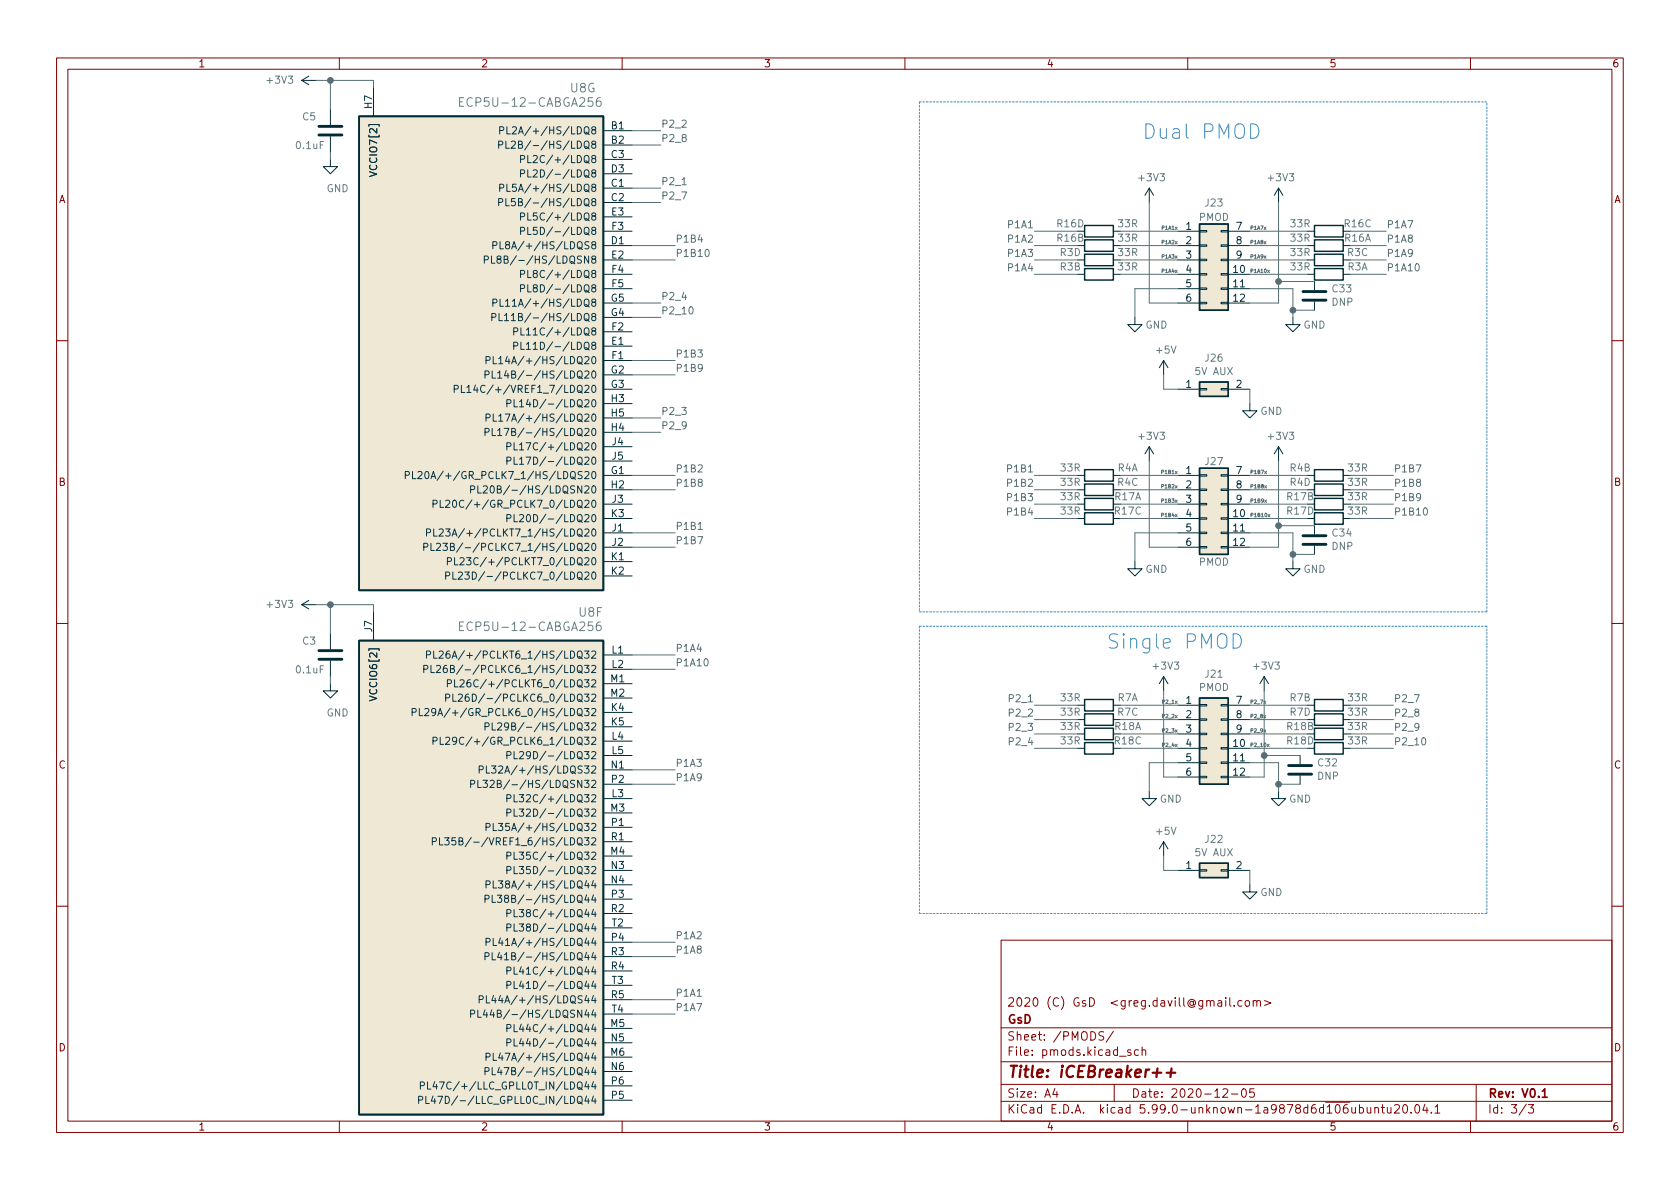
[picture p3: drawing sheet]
<svg xmlns="http://www.w3.org/2000/svg" width="297mm" height="210mm" viewBox="0 0 297 210" stroke-linecap="round" stroke-linejoin="round" font-family="sans-serif">
<defs><g id="words">
<g font-size="3.5" fill="#268bd2">
<text x="201.9" y="24.6">Dual PMOD</text>
<text x="195.6" y="114.7">Single PMOD</text>
</g>
<text font-size="2.8" fill="#840000" x="178" y="190.6">Title: iCEBreaker++</text>
<g font-size="2.1" fill="#657b83">
<text x="100.8" y="16.3">U8G</text>
<text x="82.7" y="18.9">ECP5U-12-CABGA256</text>
<text x="82.7" y="111.6">ECP5U-12-CABGA256</text>
<text x="102.4" y="109">U8F</text>
</g>
<g font-size="2.1" fill="#840000">
<text x="178" y="178">2020 (C) GsD &lt;greg.davill@gmail.com&gt;</text>
<text x="178" y="184">Sheet: /PMODS/</text>
<text x="178" y="181">GsD</text>
<text x="178" y="186.7">File: pmods.kicad_sch</text>
<text x="178" y="196.9">KiCad E.D.A. kicad 5.99.0-unknown-1a9878d6d~106~ubuntu20.04.1</text>
<text x="178" y="194.1">Size: A4</text>
<text x="200" y="194.1">Date: 2020-12-05</text>
<text x="263" y="194.1">Rev: V0.1</text>
<text x="263" y="196.9">Id: 3/3</text>
</g>
<g font-size="1.8" fill="#840000">
<text x="35" y="11.9">1</text>
<text x="85" y="11.9">2</text>
<text x="135" y="11.9">3</text>
<text x="185" y="11.9">4</text>
<text x="235" y="11.9">5</text>
<text x="285" y="11.9">6</text>
<text x="10.3" y="35.9">A</text>
<text x="285.3" y="35.9">A</text>
<text x="10.3" y="85.9">B</text>
<text x="285.3" y="85.9">B</text>
<text x="10.3" y="135.9">C</text>
<text x="285.3" y="135.9">C</text>
<text x="10.3" y="185.9">D</text>
<text x="285.3" y="185.9">D</text>
<text x="35" y="199.9">1</text>
<text x="85" y="199.9">2</text>
<text x="135" y="199.9">3</text>
<text x="185" y="199.9">4</text>
<text x="235" y="199.9">5</text>
<text x="285" y="199.9">6</text>
</g>
<g font-size="1.8" fill="#657b83">
<text x="47.4" y="14.8">+3V3</text>
<text x="53.5" y="21.3">C5</text>
<text x="52.5" y="26.4">0.1uF</text>
<text x="57.7" y="34">GND</text>
<text x="201.5" y="32">+3V3</text>
<text x="224.4" y="32">+3V3</text>
<text x="187" y="40.2">R16D</text>
<text x="197.8" y="40.2">33R</text>
<text x="212" y="39.1">PMOD</text>
<text x="213.2" y="36.5">J23</text>
<text x="228.2" y="40.2">33R</text>
<text x="237.8" y="40.2">R16C</text>
<text x="187" y="42.7">R16B</text>
<text x="187.5" y="47.8">R3B</text>
<text x="187.5" y="45.3">R3D</text>
<text x="197.8" y="47.8">33R</text>
<text x="197.8" y="42.7">33R</text>
<text x="197.8" y="45.3">33R</text>
<text x="228.2" y="47.8">33R</text>
<text x="228.2" y="45.3">33R</text>
<text x="228.2" y="42.7">33R</text>
<text x="237.8" y="42.7">R16A</text>
<text x="238.3" y="47.8">R3A</text>
<text x="238.3" y="45.3">R3C</text>
<text x="235.6" y="51.7">C33</text>
<text x="202.5" y="58.1">GND</text>
<text x="230.4" y="58.1">GND</text>
<text x="235.5" y="54.1">DNP</text>
<text x="204.5" y="62.5">+5V</text>
<text x="213.2" y="63.9">J26</text>
<text x="211.4" y="66.3">5V AUX</text>
<text x="201.5" y="77.8">+3V3</text>
<text x="222.8" y="73.3">GND</text>
<text x="224.4" y="77.8">+3V3</text>
<text x="187.6" y="83.4">33R</text>
<text x="197.6" y="83.4">R4A</text>
<text x="213.2" y="82.2">J27</text>
<text x="228.1" y="83.4">R4B</text>
<text x="238.4" y="83.4">33R</text>
<text x="187.6" y="85.9">33R</text>
<text x="187.6" y="88.4">33R</text>
<text x="197.1" y="88.4">R17A</text>
<text x="197.6" y="85.9">R4C</text>
<text x="228.1" y="85.9">R4D</text>
<text x="238.4" y="88.4">33R</text>
<text x="238.4" y="85.9">33R</text>
<text x="187.6" y="91">33R</text>
<text x="197.1" y="91">R17C</text>
<text x="235.6" y="94.9">C34</text>
<text x="238.4" y="91">33R</text>
<text x="202.5" y="101.3">GND</text>
<text x="212" y="100">PMOD</text>
<text x="230.4" y="101.3">GND</text>
<text x="235.5" y="97.2">DNP</text>
<text x="47.4" y="107.5">+3V3</text>
<text x="53.5" y="114">C3</text>
<text x="52.5" y="119.1">0.1uF</text>
<text x="204" y="118.4">+3V3</text>
<text x="213.2" y="119.8">J21</text>
<text x="221.8" y="118.4">+3V3</text>
<text x="187.6" y="124">33R</text>
<text x="197.6" y="124">R7A</text>
<text x="212" y="122.2">PMOD</text>
<text x="228.1" y="124">R7B</text>
<text x="238.4" y="124">33R</text>
<text x="57.7" y="126.7">GND</text>
<text x="187.6" y="126.5">33R</text>
<text x="187.6" y="129.1">33R</text>
<text x="187.6" y="131.6">33R</text>
<text x="197.1" y="129.1">R18A</text>
<text x="197.1" y="131.6">R18C</text>
<text x="197.6" y="126.5">R7C</text>
<text x="227.6" y="129.1">R18B</text>
<text x="227.6" y="131.6">R18D</text>
<text x="228.1" y="126.5">R7D</text>
<text x="238.4" y="126.5">33R</text>
<text x="238.4" y="129.1">33R</text>
<text x="238.4" y="131.6">33R</text>
<text x="232.9" y="137.9">DNP</text>
<text x="233.1" y="135.5">C32</text>
<text x="205" y="141.9">GND</text>
<text x="227.9" y="141.9">GND</text>
<text x="204.5" y="147.6">+5V</text>
<text x="213.2" y="149">J22</text>
<text x="211.4" y="151.4">5V AUX</text>
<text x="222.8" y="158.4">GND</text>
</g>
<g font-size="1.8" fill="#073642">
<text x="65.8" y="19.2" transform="rotate(-90 65.8 19.2)">H7</text>
<text x="91.5" y="23.7">PL2A/+/HS/LDQ8</text>
<text x="108.1" y="22.9">B1</text>
<text x="91.9" y="26.3">PL2B/-/HS/LDQ8</text>
<text x="94.4" y="28.8">PL2C/+/LDQ8</text>
<text x="108.1" y="25.4">B2</text>
<text x="108.1" y="27.9">C3</text>
<text x="66.7" y="30.3" transform="rotate(-90 66.7 30.3)">VCCIO7[2]</text>
<text x="91.5" y="33.9">PL5A/+/HS/LDQ8</text>
<text x="94.9" y="31.4">PL2D/-/LDQ8</text>
<text x="108.1" y="30.5">D3</text>
<text x="108.1" y="33">C1</text>
<text x="108.1" y="35.6">C2</text>
<text x="91.9" y="36.4">PL5B/-/HS/LDQ8</text>
<text x="94.4" y="39">PL5C/+/LDQ8</text>
<text x="94.9" y="41.5">PL5D/-/LDQ8</text>
<text x="108.1" y="38.1">E3</text>
<text x="108.2" y="40.6">F3</text>
<text x="209.7" y="40.6">1</text>
<text x="218.6" y="40.6">7</text>
<text x="89.4" y="46.6">PL8B/-/HS/LDQSN8</text>
<text x="90.3" y="44.1">PL8A/+/HS/LDQS8</text>
<text x="108.1" y="43.2">D1</text>
<text x="108.1" y="45.7">E2</text>
<text x="209.7" y="43.2">2</text>
<text x="209.7" y="45.7">3</text>
<text x="218.6" y="43.2">8</text>
<text x="218.6" y="45.7">9</text>
<text x="94.4" y="49.1">PL8C/+/LDQ8</text>
<text x="94.9" y="51.7">PL8D/-/LDQ8</text>
<text x="108" y="53.3">G5</text>
<text x="108.2" y="48.3">F4</text>
<text x="108.2" y="50.8">F5</text>
<text x="209.7" y="48.3">4</text>
<text x="209.7" y="50.8">5</text>
<text x="209.7" y="53.3">6</text>
<text x="218.1" y="48.3">10</text>
<text x="218.1" y="50.8">11</text>
<text x="218.1" y="53.3">12</text>
<text x="90.5" y="54.2">PL11A/+/HS/LDQ8</text>
<text x="90.9" y="56.8">PL11B/-/HS/LDQ8</text>
<text x="93.4" y="59.3">PL11C/+/LDQ8</text>
<text x="108" y="55.9">G4</text>
<text x="108.2" y="58.4">F2</text>
<text x="89.5" y="64.4">PL14A/+/HS/LDQ20</text>
<text x="93.9" y="61.8">PL11D/-/LDQ8</text>
<text x="108.1" y="61">E1</text>
<text x="108.2" y="63.5">F1</text>
<text x="84.3" y="69.5">PL14C/+/VREF1_7/LDQ20</text>
<text x="89.9" y="66.9">PL14B/-/HS/LDQ20</text>
<text x="108" y="66">G2</text>
<text x="108" y="68.6">G3</text>
<text x="108.1" y="71.1">H3</text>
<text x="209.7" y="68.6">1</text>
<text x="218.6" y="68.6">2</text>
<text x="89.5" y="74.5">PL17A/+/HS/LDQ20</text>
<text x="89.9" y="77.1">PL17B/-/HS/LDQ20</text>
<text x="92.9" y="72">PL14D/-/LDQ20</text>
<text x="108.1" y="73.7">H5</text>
<text x="108.1" y="76.2">H4</text>
<text x="92.4" y="79.6">PL17C/+/LDQ20</text>
<text x="92.9" y="82.2">PL17D/-/LDQ20</text>
<text x="108" y="83.8">G1</text>
<text x="108.2" y="78.7">J4</text>
<text x="108.2" y="81.3">J5</text>
<text x="209.7" y="83.8">1</text>
<text x="218.6" y="83.8">7</text>
<text x="76.4" y="84.7">PL20A/+/GR_PCLK7_1/HS/LDQS20</text>
<text x="80.5" y="89.8">PL20C/+/GR_PCLK7_0/LDQ20</text>
<text x="87.5" y="87.2">PL20B/-/HS/LDQSN20</text>
<text x="108.1" y="86.4">H2</text>
<text x="108.2" y="88.9">J3</text>
<text x="209.7" y="86.4">2</text>
<text x="209.7" y="88.9">3</text>
<text x="218.6" y="86.4">8</text>
<text x="218.6" y="88.9">9</text>
<text x="80.2" y="94.9">PL23A/+/PCLKT7_1/HS/LDQ20</text>
<text x="92.9" y="92.3">PL20D/-/LDQ20</text>
<text x="108.1" y="91.4">K3</text>
<text x="108.2" y="94">J1</text>
<text x="209.7" y="91.4">4</text>
<text x="209.7" y="94">5</text>
<text x="218.1" y="91.4">10</text>
<text x="218.1" y="94">11</text>
<text x="80.4" y="97.4">PL23B/-/PCLKC7_1/HS/LDQ20</text>
<text x="83.1" y="99.9">PL23C/+/PCLKT7_0/LDQ20</text>
<text x="108.1" y="99.1">K1</text>
<text x="108.1" y="101.6">K2</text>
<text x="108.2" y="96.5">J2</text>
<text x="209.7" y="96.5">6</text>
<text x="218.1" y="96.5">12</text>
<text x="83.4" y="102.5">PL23D/-/PCLKC7_0/LDQ20</text>
<text x="65.8" y="111.7" transform="rotate(-90 65.8 111.7)">J7</text>
<text x="80.2" y="116.5">PL26A/+/PCLKT6_1/HS/LDQ32</text>
<text x="80.4" y="119">PL26B/-/PCLKC6_1/HS/LDQ32</text>
<text x="108.2" y="115.6">L1</text>
<text x="108.2" y="118.1">L2</text>
<text x="66.7" y="123" transform="rotate(-90 66.7 123)">VCCIO6[2]</text>
<text x="83.1" y="121.5">PL26C/+/PCLKT6_0/LDQ32</text>
<text x="83.4" y="124.1">PL26D/-/PCLKC6_0/LDQ32</text>
<text x="108" y="120.6">M1</text>
<text x="108" y="123.2">M2</text>
<text x="108.1" y="125.7">K4</text>
<text x="209.7" y="124.5">1</text>
<text x="218.6" y="124.5">7</text>
<text x="77.6" y="126.6">PL29A/+/GR_PCLK6_0/HS/LDQ32</text>
<text x="80.5" y="131.7">PL29C/+/GR_PCLK6_1/LDQ32</text>
<text x="89.9" y="129.2">PL29B/-/HS/LDQ32</text>
<text x="108.1" y="128.3">K5</text>
<text x="108.2" y="130.8">L4</text>
<text x="209.7" y="127">2</text>
<text x="209.7" y="129.5">3</text>
<text x="218.6" y="127">8</text>
<text x="218.6" y="129.5">9</text>
<text x="88.3" y="136.8">PL32A/+/HS/LDQS32</text>
<text x="92.9" y="134.2">PL29D/-/LDQ32</text>
<text x="108.1" y="135.9">N1</text>
<text x="108.2" y="133.3">L5</text>
<text x="209.7" y="132.1">4</text>
<text x="209.7" y="134.6">5</text>
<text x="209.7" y="137.2">6</text>
<text x="218.1" y="132.1">10</text>
<text x="218.1" y="134.6">11</text>
<text x="218.1" y="137.2">12</text>
<text x="87.5" y="139.3">PL32B/-/HS/LDQSN32</text>
<text x="92.4" y="141.9">PL32C/+/LDQ32</text>
<text x="108" y="143.5">M3</text>
<text x="108.1" y="138.4">P2</text>
<text x="108.2" y="141">L3</text>
<text x="81.8" y="149.5">PL35B/-/VREF1_6/HS/LDQ32</text>
<text x="89.5" y="146.9">PL35A/+/HS/LDQ32</text>
<text x="92.9" y="144.4">PL32D/-/LDQ32</text>
<text x="108.1" y="148.6">R1</text>
<text x="108.1" y="146">P1</text>
<text x="92.4" y="152">PL35C/+/LDQ32</text>
<text x="92.9" y="154.6">PL35D/-/LDQ32</text>
<text x="108" y="151.1">M4</text>
<text x="108.1" y="153.7">N3</text>
<text x="209.7" y="153.7">1</text>
<text x="218.6" y="153.7">2</text>
<text x="89.5" y="157.1">PL38A/+/HS/LDQ44</text>
<text x="89.9" y="159.6">PL38B/-/HS/LDQ44</text>
<text x="108.1" y="156.2">N4</text>
<text x="108.1" y="161.3">R2</text>
<text x="108.1" y="158.7">P3</text>
<text x="89.5" y="167.3">PL41A/+/HS/LDQ44</text>
<text x="92.4" y="162.2">PL38C/+/LDQ44</text>
<text x="92.9" y="164.7">PL38D/-/LDQ44</text>
<text x="108.1" y="166.4">P4</text>
<text x="108.2" y="163.8">T2</text>
<text x="89.9" y="169.8">PL41B/-/HS/LDQ44</text>
<text x="92.4" y="172.3">PL41C/+/LDQ44</text>
<text x="108.1" y="168.9">R3</text>
<text x="108.1" y="171.4">R4</text>
<text x="108.2" y="174">T3</text>
<text x="87.5" y="180">PL44B/-/HS/LDQSN44</text>
<text x="88.3" y="177.4">PL44A/+/HS/LDQS44</text>
<text x="92.9" y="174.9">PL41D/-/LDQ44</text>
<text x="108.1" y="176.5">R5</text>
<text x="108.2" y="179.1">T4</text>
<text x="92.4" y="182.5">PL44C/+/LDQ44</text>
<text x="92.9" y="185">PL44D/-/LDQ44</text>
<text x="108" y="181.6">M5</text>
<text x="108.1" y="184.1">N5</text>
<text x="89.5" y="187.6">PL47A/+/HS/LDQ44</text>
<text x="89.9" y="190.1">PL47B/-/HS/LDQ44</text>
<text x="108" y="186.7">M6</text>
<text x="108.1" y="189.2">N6</text>
<text x="108.1" y="191.8">P6</text>
<text x="78" y="192.7">PL47C/+/LLC_GPLL0T_IN/LDQ44</text>
<text x="78.2" y="195.2">PL47D/-/LLC_GPLL0C_IN/LDQ44</text>
<text x="108.1" y="194.3">P5</text>
</g>
<g font-size="1.8" fill="#586e75">
<text x="116.8" y="22.6">P2_2</text>
<text x="116.8" y="25.1">P2_8</text>
<text x="116.8" y="35.3">P2_7</text>
<text x="116.8" y="32.7">P2_1</text>
<text x="178.5" y="40.3">P1A1</text>
<text x="245.1" y="40.3">P1A7</text>
<text x="119.4" y="42.9">P1B4</text>
<text x="119.4" y="45.4">P1B10</text>
<text x="178.5" y="48">P1A4</text>
<text x="178.5" y="45.4">P1A3</text>
<text x="178.5" y="42.9">P1A2</text>
<text x="245.1" y="48">P1A10</text>
<text x="245.1" y="45.4">P1A9</text>
<text x="245.1" y="42.9">P1A8</text>
<text x="116.8" y="53">P2_4</text>
<text x="116.8" y="55.6">P2_10</text>
<text x="119.4" y="63.2">P1B3</text>
<text x="119.4" y="65.7">P1B9</text>
<text x="116.8" y="73.4">P2_3</text>
<text x="116.8" y="75.9">P2_9</text>
<text x="119.4" y="83.5">P1B2</text>
<text x="178.5" y="83.5">P1B1</text>
<text x="246.4" y="83.5">P1B7</text>
<text x="119.4" y="86.1">P1B8</text>
<text x="178.5" y="86.1">P1B2</text>
<text x="178.5" y="88.6">P1B3</text>
<text x="246.4" y="86.1">P1B8</text>
<text x="246.4" y="88.6">P1B9</text>
<text x="119.4" y="93.7">P1B1</text>
<text x="178.5" y="91.1">P1B4</text>
<text x="246.4" y="91.1">P1B10</text>
<text x="119.4" y="96.2">P1B7</text>
<text x="119.4" y="115.3">P1A4</text>
<text x="119.4" y="117.8">P1A10</text>
<text x="178.7" y="124.2">P2_1</text>
<text x="246.4" y="124.2">P2_7</text>
<text x="178.7" y="129.2">P2_3</text>
<text x="178.7" y="131.8">P2_4</text>
<text x="178.7" y="126.7">P2_2</text>
<text x="246.4" y="131.8">P2_10</text>
<text x="246.4" y="129.2">P2_9</text>
<text x="246.4" y="126.7">P2_8</text>
<text x="119.4" y="135.6">P1A3</text>
<text x="119.4" y="138.1">P1A9</text>
<text x="119.4" y="166.1">P1A2</text>
<text x="119.4" y="168.6">P1A8</text>
<text x="119.4" y="176.2">P1A1</text>
<text x="119.4" y="178.8">P1A7</text>
</g>
<g font-size="1.8" fill="#002b36">
<text x="227.6" y="88.4">R17B</text>
<text x="227.6" y="91">R17D</text>
</g>
<g font-size=".9" fill="#586e75">
<text x="205.6" y="40.6">P1A1x</text>
<text x="221" y="40.6">P1A7x</text>
<text x="205.6" y="45.7">P1A3x</text>
<text x="205.6" y="43.2">P1A2x</text>
<text x="221" y="45.7">P1A9x</text>
<text x="221" y="43.2">P1A8x</text>
<text x="205.6" y="48.2">P1A4x</text>
<text x="221" y="48.2">P1A10x</text>
<text x="205.6" y="83.8">P1B1x</text>
<text x="221" y="83.8">P1B7x</text>
<text x="205.6" y="86.3">P1B2x</text>
<text x="205.6" y="88.9">P1B3x</text>
<text x="221" y="86.3">P1B8x</text>
<text x="221" y="88.9">P1B9x</text>
<text x="205.6" y="91.4">P1B4x</text>
<text x="221" y="91.4">P1B10x</text>
<text x="205.7" y="124.4">P2_1x</text>
<text x="221" y="124.4">P2_7x</text>
<text x="205.7" y="129.5">P2_3x</text>
<text x="205.7" y="127">P2_2x</text>
<text x="221" y="129.5">P2_9x</text>
<text x="221" y="127">P2_8x</text>
<text x="205.7" y="132.1">P2_4x</text>
<text x="221" y="132.1">P2_10x</text>
</g>
</g></defs>
<g fill="none" stroke="#840000" stroke-width=".18">
<path d="M10 10.2h277v190.1h-277zM12 12.2h273v186.1h-273zM60 10.2v2M110 10.2v2M160 10.2v2M210 10.2v2M260 10.2v2M10 60.2h2M285 60.2h2M10 110.2h2M285 110.2h2M10 160.2h2"/>
<path d="M177 166.3h108v32h-108zM216.7 176.4v.2M216.7 176.9v1M217.4 176.4v1.3l.2 .2M218.2 177.8v.1M219.6 177l-.5-.1-.2 .3v.4l.1 .3h.6M220.3 177l.3-.1 .3 .3v.4l-.3 .3h-.3l-.2-.3v-.4zM221.6 177.1l.2-.2 .3 .1 .1 .9M221.6 176.9v1M222.2 177.1l.2-.2 .4 .1 .1 .9M223.6 176.9l1.1 .5-1.1 .4M285 160.2h2"/>
<path d="M60 198.3v2M110 198.3v2M160 198.3v2M177 194.8h108M177 191.8h108M177 187.8h108M177 181.8h108M186.5 192.5l-.4 1h1M186.9 193v1M195.1 182.5l-.5-.1-.2 .2v.4l.6 .3 .1 .3-.2 .3h-.6M196.9 182.4l-1.3 1.9M197 191.8v3"/>
<path d="M199.9 185.7l-.3-.1-.2 .2v.3l.5 .1v.4h-.5M201.3 185.7l-.4-.1-.3 .3v.4l.1 .3h.6M201.9 185.8l.2-.2 .4 .1 .1 .9M201.9 185.1v1.5M210 198.3v2M216.2 192.7l.6-.2 .2 .2 .1 .3-1 1h1M217.7 193.5h1.2M219.7 192.6l.2-.1a.81 .81 0 0 1 .5 .7 .81 .81 0 0 1-.3 .8h-.1a.81 .81 0 0 1-.6-.6 .81 .81 0 0 1 .3-.8zM221.7 192.5h-.7l-.1 .7 .2-.1 .5 .1 .2 .2-.1 .5-.2 .1-.6-.1M243.1 196l.2-.2 .3 .1 .1 .9M243.1 195.8v1M244.2 195.8h.6"/>
<path d="M244.4 195.3v1.3l.4 .2M245.3 195.8l.1 1h.3l.2-.1M245.9 195.8v1M246.6 195.5l.5-.2 .3 .2v.3l-.9 1h.9M248.2 195.4l.2-.1a.81 .81 0 0 1 .5 .7 .81 .81 0 0 1-.3 .8h-.1a.81 .81 0 0 1-.6-.6 .81 .81 0 0 1 .3-.8zM249.5 196.7v.1M250.3 195.5l.2-.2a.81 .81 0 0 1 .6 .7 .81 .81 0 0 1-.3 .8h-.2a.81 .81 0 0 1-.3-1.3zM251.9 195.3l-.3 1h.9M252.3 195.8v1M253.1 196.7v.1M253.7 195.8l.4-.5v1.5M253.7 196.8h.9"/>
<path d="M260 198.3v2M261 191.8v6.5M269.9 195.3l-1.3 1.9M270.2 195.3h1l-.6 .6 .5 .1v.7l-.2 .1h-.5l-.2-.1"/>
</g>
<path d="M272.7 193l.4-.5v1.5M272.7 194h.9" fill="none" stroke="#840000" stroke-width=".3"/>
<path d="M203.8 189.7h1.5M206.3 189.7h1.5M207.1 188.9l-.2 1.6" fill="none" stroke="#840000" stroke-width=".4"/>
<g fill="none" stroke="#002b36" stroke-width=".25">
<path d="M191.8 39.9h5v2h-5zM212.1 39.6h5.1v15.3h-5.1zM232.4 39.9h5.1v2h-5.1zM191.8 47.5h5v2h-5zM191.8 42.4h5v2h-5zM191.8 45h5v2h-5zM232.4 47.5h5.1v2h-5.1zM232.4 45h5.1v2h-5.1zM232.4 42.4h5.1v2h-5.1zM212.1 67.6h5.1v2.5h-5.1zM191.8 85.6h5v2h-5zM191.8 83.1h5v2h-5z"/>
<path d="M191.8 88.1h5v2.1h-5zM191.8 90.7h5v2h-5zM212.1 82.8h5.1v15.2h-5.1zM232.4 90.7h5.1v2h-5.1zM232.4 83.1h5.1v2h-5.1zM232.4 88.1h5.1v2.1h-5.1zM232.4 85.6h5.1v2h-5.1zM191.8 126.2h5v2.1h-5zM191.8 128.8h5v2h-5zM191.8 123.7h5v2h-5zM191.8 131.3h5v2h-5zM212.1 123.4h5.1v15.3h-5.1z"/>
<path d="M232.4 123.7h5.1v2h-5.1zM232.4 126.2h5.1v2.1h-5.1zM232.4 128.8h5.1v2h-5.1zM232.4 131.3h5.1v2h-5.1zM212.1 152.6h5.1v2.6h-5.1z"/>
</g>
<g fill="none" stroke="#002b36" stroke-width=".18">
<path d="M53.3 14.2l1.3 .8M53.3 14.2h2.6M54.6 13.5l-1.3 .7M58.4 19.3v2.8M66 15.5v5.1M58.4 28.2v1.3h1.3l-1.3 1.2-1.3-1.2h1.3M58.4 24.1v2.8M106.7 23.1h5.1M106.7 25.6h5.1M106.7 28.2h5.1M106.7 30.7h5.1M106.7 33.3h5.1"/>
<path d="M106.7 35.8h5.1M106.7 38.3h5.1M203.2 33.3v2.5M203.2 33.3l-.8 1.2M203.2 33.3l.8 1.2M226.1 33.3l-.8 1.2M226.1 33.3v2.5M226.1 33.3l.7 1.2M106.7 48.5h5.1M106.7 40.9h5.1M106.7 46h5.1M106.7 43.4h5.1"/>
<path d="M106.7 51h5.1M106.7 53.6h5.1M106.7 56.1h5.1M106.7 58.7h5.1M190.5 48.5h1.3M190.5 46h1.3M190.5 43.4h1.3M196.8 48.5h1.3M196.8 40.9h1.3M196.8 46h1.3M196.8 43.4h1.3M200.7 56.1v1.3h1.2l-1.2 1.3-1.3-1.3h1.3"/>
<path d="M208.3 48.5h3.8M208.3 40.9h3.8M208.3 46h3.8M208.3 43.4h3.8M208.3 51h3.8M208.3 53.6h3.8M212.1 50.9h1.3v.3h-1.3zM212.1 53.5h1.3v.2h-1.3zM212.1 48.4h1.3v.2h-1.3zM212.1 43.3h1.3v.3h-1.3zM212.1 40.8h1.3v.2h-1.3zM212.1 45.8h1.3v.3h-1.3z"/>
<path d="M215.9 50.9h1.3v.3h-1.3zM215.9 53.5h1.3v.2h-1.3zM215.9 48.4h1.3v.2h-1.3zM215.9 43.3h1.3v.3h-1.3zM215.9 40.8h1.3v.2h-1.3zM215.9 45.8h1.3v.3h-1.3zM217.2 48.5h3.8M217.2 40.9h3.8M217.2 46h3.8M217.2 43.4h3.8M217.2 51h3.8M217.2 53.6h3.8"/>
<path d="M228.6 56.1v1.3h1.3l-1.3 1.3-1.3-1.3h1.3M231.1 48.5h1.3M231.1 40.9h1.3M231.1 46h1.3M231.1 43.4h1.3M232.4 49.8v1.5M232.4 53.3v1.6M237.5 48.5h1.3M237.5 46h1.3M237.5 43.4h1.3M106.7 68.8h5.1M106.7 61.2h5.1"/>
<path d="M106.7 63.7h5.1M106.7 66.3h5.1M106.7 71.4h5.1M106.7 73.9h5.1M106.7 76.4h5.1M106.7 79h5.1M203.2 79l-.8 1.3M203.2 79v2.5M203.2 79l.8 1.3M205.7 63.7l-.7 1.3M205.7 63.7v2.6M205.7 63.7l.8 1.3"/>
<path d="M208.3 68.8h3.8M212.1 68.7h1.3v.3h-1.3zM215.9 68.7h1.3v.3h-1.3zM217.2 68.8h3.8M221 71.4v1.2h1.2l-1.2 1.3-1.3-1.3h1.3M226.1 79v2.5M226.1 79l-.8 1.3M226.1 79l.7 1.3M106.7 86.6h5.1M106.7 84.1h5.1M106.7 89.1h5.1M106.7 91.7h5.1"/>
<path d="M106.7 81.5h5.1M106.7 94.2h5.1M106.7 96.8h5.1M106.7 99.3h5.1M190.5 86.6h1.3M190.5 84.1h1.3M190.5 89.1h1.3M190.5 91.7h1.3M196.8 84.1h1.3M196.8 91.7h1.3M200.7 99.3v1.3h1.2l-1.2 1.2-1.3-1.2h1.3M208.3 86.6h3.8"/>
<path d="M208.3 84.1h3.8M208.3 89.1h3.8M208.3 91.7h3.8M208.3 94.2h3.8M208.3 96.8h3.8M212.1 94.1h1.3v.3h-1.3zM212.1 96.6h1.3v.3h-1.3zM212.1 91.6h1.3v.2h-1.3zM212.1 86.5h1.3v.2h-1.3zM212.1 83.9h1.3v.3h-1.3zM212.1 89h1.3v.3h-1.3zM215.9 94.1h1.3v.3h-1.3z"/>
<path d="M215.9 96.6h1.3v.3h-1.3zM215.9 91.6h1.3v.2h-1.3zM215.9 86.5h1.3v.2h-1.3zM215.9 83.9h1.3v.3h-1.3zM215.9 89h1.3v.3h-1.3zM217.2 86.6h3.8M217.2 84.1h3.8M217.2 89.1h3.8M217.2 91.7h3.8M217.2 94.2h3.8M217.2 96.8h3.8M228.6 99.3v1.3h1.3l-1.3 1.2-1.3-1.2h1.3"/>
<path d="M231.1 84.1h1.3M231.1 91.7h1.3M232.4 93v1.5M232.4 96.5v1.5M237.5 86.6h1.3M237.5 84.1h1.3M237.5 89.1h1.3M237.5 91.7h1.3M53.3 106.9l1.3 .8M53.3 106.9h2.6M54.6 106.2l-1.3 .7M58.4 112v2.8"/>
<path d="M58.4 116.8v2.8M66 108.2v5.1M106.7 115.8h5.1M106.7 118.4h5.1M106.7 101.8h5.1M205.7 119.6v2.6M205.7 119.6l-.7 1.3M205.7 119.6l.8 1.3M223.5 119.6l-.7 1.3M223.5 119.6v2.6M223.5 119.6l.8 1.3M58.4 120.9v1.3h1.3l-1.3 1.2-1.3-1.2h1.3"/>
<path d="M106.7 120.9h5.1M106.7 123.4h5.1M106.7 126h5.1M106.7 128.5h5.1M106.7 131.1h5.1M106.7 133.6h5.1M106.7 136.1h5.1M106.7 138.7h5.1M190.5 127.2h1.3M190.5 129.8h1.3M190.5 124.7h1.3M190.5 132.3h1.3"/>
<path d="M196.8 124.7h1.3M196.8 132.3h1.3M203.2 139.9v1.3h1.3l-1.3 1.3-1.3-1.3h1.3M208.3 127.2h3.8M208.3 129.8h3.8M208.3 124.7h3.8M208.3 132.3h3.8M208.3 134.9h3.8M208.3 137.4h3.8M212.1 134.7h1.3v.3h-1.3zM212.1 137.3h1.3v.2h-1.3zM212.1 132.2h1.3v.3h-1.3z"/>
<path d="M212.1 127.1h1.3v.3h-1.3zM212.1 124.6h1.3v.2h-1.3zM212.1 129.7h1.3v.2h-1.3zM215.9 134.7h1.3v.3h-1.3zM215.9 137.3h1.3v.2h-1.3zM215.9 132.2h1.3v.3h-1.3zM215.9 127.1h1.3v.3h-1.3zM215.9 124.6h1.3v.2h-1.3zM215.9 129.7h1.3v.2h-1.3zM217.2 127.2h3.8M217.2 129.8h3.8M217.2 124.7h3.8"/>
<path d="M217.2 132.3h3.8M217.2 134.9h3.8M217.2 137.4h3.8M226.1 139.9v1.3h1.2l-1.2 1.3-1.3-1.3h1.3M229.9 133.6v1.5M229.9 137.2v1.5M231.1 124.7h1.3M231.1 132.3h1.3M237.5 127.2h1.3M237.5 129.8h1.3M237.5 124.7h1.3M237.5 132.3h1.3"/>
<path d="M106.7 141.2h5.1M106.7 143.8h5.1M106.7 146.3h5.1M106.7 148.8h5.1M106.7 151.4h5.1M106.7 153.9h5.1M106.7 156.5h5.1M106.7 159h5.1M205.7 148.8v2.6M205.7 148.8l-.7 1.3M205.7 148.8l.8 1.3M208.3 153.9h3.8"/>
<path d="M212.1 153.8h1.3v.2h-1.3zM215.9 153.8h1.3v.2h-1.3zM217.2 153.9h3.8M221 156.5v1.2h1.2l-1.2 1.3-1.3-1.3h1.3M106.7 161.5h5.1M106.7 164.1h5.1M106.7 166.6h5.1M106.7 169.2h5.1M106.7 171.7h5.1M106.7 174.2h5.1M106.7 176.8h5.1M106.7 179.3h5.1"/>
<path d="M106.7 181.9h5.1M106.7 184.4h5.1M106.7 186.9h5.1M106.7 189.5h5.1M106.7 192h5.1M106.7 194.6h5.1"/>
</g>
<path d="M56.4 23.9h4.1M56.4 22.3h4.1M230.4 51.6h4M230.4 53.1h4M230.4 94.7h4M230.4 96.3h4M56.4 116.6h4.1M56.4 115.1h4.1M227.8 135.4h4.1M227.8 136.9h4.1" fill="none" stroke="#002b36" stroke-width=".51"/>
<g fill="#eee8d5" stroke="#eee8d5" stroke-width=".18">
<path d="M63.5 113.3h43.2v83.8h-43.2z"/>
<path d="M212.1 67.6h5.1v2.5h-5.1z"/>
<path d="M212.1 39.6h5.1v15.3h-5.1z"/>
<path d="M63.5 20.6h43.2v83.8h-43.2z"/>
<path d="M212.1 123.4h5.1v15.3h-5.1z"/>
<path d="M212.1 152.6h5.1v2.6h-5.1z"/>
<path d="M212.1 82.8h5.1v15.2h-5.1z"/>
</g>
<path d="M63.5 20.6h43.2v83.8h-43.2zM63.5 113.3h43.2v83.8h-43.2z" fill="none" stroke="#002b36" stroke-width=".3"/>
<g fill="none" stroke="#073642" stroke-width=".18">
<path d="M65.3 30.4l1.3 .4-1.3 .4M88.2 25.6h.6l.1-.2-.1-.3-.6-.1v1.2M88.2 35.8l.6-.1 .1-.2-.1-.3-.6-.1v1.3M88.4 23.1l.6-.1 .1-.2-.1-.3-.6-.1v1.3M88.4 33.2h.6l.1-.2-.1-.3-.6-.1v1.2M89.4 25v1.2h.6M89.4 35.1v1.3h.6M89.6 22.4v1.3h.6M89.6 32.6v1.2h.6M90.4 25.1l.5-.1 .2 .3-.8 .9h.8M90.6 22.5l.5-.1 .2 .4-.8 .9h.8M91.1 35.1h-.6l-.1 .6 .2-.1 .4 .1 .1 .1v.5l-.2 .1-.5-.1"/>
<path d="M91.3 32.6h-.6l-.1 .6 .2-.1h.4l.1 .2v.4l-.2 .1-.5-.1M92 28.2l.6-.1 .2-.2-.1-.3-.7-.1v1.3M92 30.7l.6-.1 .2-.1-.1-.3-.7-.2v1.3M92 38.3h.6l.2-.2-.1-.3-.7-.1v1.2M93.3 27.5v1.3h.6M93.3 30v1.3h.6M93.3 37.7v1.2h.6M94.3 30.2l.5-.2 .2 .4-.8 .9h.8M85.6 45.9h.6l.2-.2-.1-.3-.7-.1v1.2M86.9 45.3v1.2h.6M87 56.1l.6-.1 .1-.1-.1-.3-.6-.2v1.3M87.1 43.4l.6-.1 .2-.1-.1-.3-.7-.2v1.3"/>
<path d="M87.1 53.6l.6-.1 .2-.2-.1-.3-.7-.1v1.3M88.1 45.8l-.2-.2v-.2l.2-.1h.4l.1 .2-.1 .2-.5 .2-.1 .2v.2l.2 .2h.4l.1-.2-.1-.4-.1-.1M88.2 55.4v1.3h.6M88.4 42.7v1.3h.6M88.4 52.9v1.3h.6M89.2 55.8l.4-.4v1.3M89.2 56.7h.7M89.4 53.3l.3-.4v1.3M89.4 54.2h.7M89.6 43.3l-.2-.3v-.1l.2-.2 .4 .1 .1 .2-.1 .2-.5 .1-.1 .2v.3l.2 .2 .4-.1 .1-.1-.1-.4-.1-.1M90.4 55.8l.4-.4v1.3M90.4 56.7h.7"/>
<path d="M90.8 58.6h.6l.2-.2-.1-.3-.7-.1v1.2M92 40.9l.6-.1 .2-.2-.1-.3-.7-.1v1.3M92 48.5l.6-.1 .2-.2-.1-.3-.7-.1v1.3M92 51h.6l.2-.2-.1-.3-.7-.1v1.2M92.1 58v1.2h.6M93.3 40.2v1.3h.6M93.3 47.8v1.3h.6M93.3 50.4v1.2h.6M94.5 50.9l-.2-.2v-.2l.2-.1h.4l.1 .2-.1 .2-.5 .2-.1 .1v.3l.2 .2h.4l.1-.2-.1-.4-.1-.1M94.9 40.2h-.6v.6l.2-.1h.4l.1 .2-.1 .4-.1 .2-.5-.2M80.3 68.8l.6-.1 .1-.1v-.3l-.7-.2v1.3M81.6 68.1v1.3h.6"/>
<path d="M82.5 68.5l.4-.4v1.3M82.5 69.4h.8M84.1 68.1l-.3 .9h.7M85.8 66.3l.6-.1 .1-.2-.1-.3-.6-.1v1.3M85.8 76.4h.6l.1-.2-.1-.3-.6-.1v1.2M85.9 63.7h.6l.2-.2-.1-.3-.7-.1v1.2M85.9 73.9l.6-.1 .2-.2-.1-.3-.7-.1v1.3M87 65.6v1.3h.6M87 75.8v1.2h.6M87.2 63.1v1.2h.6M87.2 73.2v1.3h.6M88 66l.4-.4v1.3"/>
<path d="M88 76.1l.4-.3v1.2M88 66.9h.7M88 77h.7M88.2 63.4l.3-.3v1.2M88.2 73.6l.3-.4v1.3M88.2 64.3h.7M88.2 74.5h.7M89.1 75.8h.9l-.6 1.2M89.5 65.5l-.3 .9h.8M89.6 71.3h.6l.1-.2v-.3l-.7-.1v1.2M89.6 79l.6-.1 .1-.2v-.3l-.7-.1v1.3M90.8 61.2l.6-.1 .2-.2-.1-.3-.7-.1v1.3"/>
<path d="M90.9 70.7v1.2h.6M90.9 78.3v1.3h.6M91.9 71l.3-.3v1.2M91.9 78.7l.3-.4v1.3M91.9 71.9h.7M91.9 79.6h.7M92.1 60.5v1.3h.6M93.1 60.9l.3-.4v1.3M93.1 61.8h.7M71.7 84h.6l.1-.2-.1-.3-.6-.1v1.2M72.9 83.4v1.2h.6M73.9 83.5l.5-.1 .2 .3-.8 .9h.8"/>
<path d="M74.9 96.7h.6l.2-.2-.1-.3-.7-.1v1.2M75.2 83.5l.2-.1a.68 .68 0 0 1 .5 .6 .68 .68 0 0 1-.5 .6l-.2-.1-.1-.3zM75.4 94.2l.6-.1 .1-.1v-.3l-.7-.2v1.3M76.2 96.1v1.2h.6M76.6 89.1h.6l.1-.2-.1-.3-.6-.1v1.2M76.7 93.5v1.3h.6M77.2 96.2l.4-.1 .3 .3-.8 .9h.8M77.6 93.7l.5-.2 .3 .4-.8 .9h.8M77.8 88.5v1.2h.6M78.3 96.1h.8l-.4 .5 .3 .1v.5l-.1 .1-.6-.1M78.8 88.6l.5-.1 .2 .3-.8 .9h.8M78.8 93.5h.8l-.4 .5 .3 .1v.6l-.2 .1-.5-.1"/>
<path d="M79.1 99.3l.6-.1 .1-.2v-.3l-.7-.1v1.3M79.6 96.7l.6-.1 .1-.2-.1-.2-.6-.1v1.2h.5l.2-.1 .1-.3-.3-.2M80.2 88.5h.1a.68 .68 0 0 1 .4 .6 .68 .68 0 0 1-.4 .6 .84 .84 0 0 1-.1-1.2zM80.4 98.6v1.3h.6M81.3 98.7l.5-.1 .3 .4-.8 .9h.8M82.5 98.6h.8l-.5 .5 .4 .1v.6l-.2 .1-.5-.1M83.2 86.6l.6-.1 .1-.2v-.3l-.7-.1v1.3M84.5 85.9v1.3h.6M85.4 86l.5-.1 .3 .4-.8 .9h.8M86.8 86l.2-.1a.68 .68 0 0 1 .4 .6 .68 .68 0 0 1-.4 .7l-.2-.1-.1-.4zM89.6 81.5l.6-.1 .1-.1v-.3l-.7-.2v1.3M89.6 91.7l.6-.1 .1-.2v-.3l-.7-.1v1.3"/>
<path d="M90.9 80.8v1.3h.6M90.9 91v1.3h.6M91.9 81.2l.3-.4v1.3M91.9 91.1l.4-.1 .3 .4-.8 .9h.8M91.9 82.1h.7M74.9 118.3h.6l.2-.2-.1-.3-.7-.1v1.2M75.4 115.8l.6-.1 .1-.2v-.3l-.7-.1v1.3M76.2 117.7v1.2h.6M76.7 115.1v1.3h.6M77.2 117.8l.4-.1 .3 .3-.8 .9h.8M77.6 115.2l.5-.1 .3 .4-.8 .9h.8M78.8 101.8h.6l.1-.2v-.3l-.7-.1v1.2"/>
<path d="M79 117.7h-.4a.86 .86 0 0 0 0 1.2l.4-.1 .1-.4-.2-.3h-.3l-.2 .3M79.5 115.1l-.4 .1a.86 .86 0 0 0 0 1.2l.4-.1 .1-.5-.3-.2h-.2l-.2 .2M79.6 118.3l.6-.1 .1-.2-.1-.2-.6-.1v1.2h.5l.2-.1 .1-.3-.3-.2M80.1 101.2v1.2h.6M81 101.3l.5-.1 .3 .3-.8 .9h.8M82.2 101.2h.8l-.5 .4 .4 .2v.5l-.2 .1-.5-.1M65.3 123.1l1.3 .4-1.3 .4M72.9 125.9h.6l.1-.2-.1-.3-.6-.1v1.3M74.1 125.3v1.3h.6M75.1 125.4l.5-.1 .2 .3-.8 1h.8M76.6 131h.6l.1-.2-.1-.3-.6-.1v1.2M77 125.8l-.2 .3h-.2l-.3-.3 .1-.5h.4l.2 .1a.84 .84 0 0 1-.3 1.2h-.3"/>
<path d="M77.8 130.4v1.2h.6M78.8 123.4l.6-.1 .1-.1v-.3l-.7-.2v1.3M78.8 130.5l.5-.1 .2 .3-.8 .9h.8M79.1 120.9l.6-.1 .1-.2v-.3l-.7-.1v1.3M80.1 122.7v1.3h.6M80.4 120.2v1.3h.6M80.7 130.9l-.2 .2h-.3l-.2-.2 .1-.5h.4l.2 .1a.84 .84 0 0 1-.3 1.1h-.3M81 122.9l.5-.2 .3 .4-.8 .9h.8M81.3 120.3l.5-.1 .3 .4-.8 .9h.8M82.8 122.7l-.3 .1a.86 .86 0 0 0 0 1.2l.4-.1 .1-.4-.3-.3h-.2l-.3 .3M83.2 120.2l-.4 .1a.85 .85 0 0 0 0 1.2l.4-.1 .1-.5-.3-.2h-.2l-.3 .2M83.2 138.6h.6l.1-.2v-.3l-.7-.1v1.3"/>
<path d="M84.5 138v1.3h.6M84.7 136.1l.6-.1 .1-.1v-.3l-.7-.2v1.3M85.4 138h.8l-.4 .5 .3 .1v.5l-.2 .2-.5-.2M85.8 128.5l.6-.1 .1-.2-.1-.3-.6-.1v1.3M86 135.4v1.3h.6M86.7 138.1l.4-.1 .3 .3-.8 1h.8M86.9 135.4h.8l-.4 .5 .3 .1v.6l-.2 .1-.5-.1M87 127.8v1.3h.6M88 127.9l.5-.1 .2 .4-.8 .9h.8M89.6 133.6l.6-.1 .1-.2v-.3l-.7-.1v1.3M89.9 128.4l-.2 .2h-.3l-.2-.2 .1-.5 .4-.1 .2 .1a.84 .84 0 0 1-.3 1.2h-.3M90.9 132.9v1.3h.6"/>
<path d="M91.9 133l.4-.1 .3 .4-.8 .9h.8M76.4 148.8l.6-.1 .2-.1-.1-.3-.7-.2v1.3M77.7 148.1v1.3h.6M78.6 148.1h.8l-.4 .5 .3 .1v.6l-.1 .1-.6-.1M80.6 148.1h-.7v.6l.2-.1 .4 .1 .1 .2v.4l-.2 .1-.5-.1M81.2 148.7h.5l.1-.2v-.2l-.6-.2v1.3h.4l.2-.1 .1-.3-.3-.3M85.8 159l.6-.1 .1-.2-.1-.3-.6-.1v1.3M85.9 146.3l.6-.1 .2-.2-.1-.3-.7-.1v1.3M85.9 156.4h.6l.2-.2-.1-.3-.7-.1v1.2M87 158.3v1.3h.6M87.2 145.6v1.3h.6M87.2 155.8v1.2h.6"/>
<path d="M87.9 158.3h.8l-.4 .5 .4 .1v.6l-.2 .1-.6-.1M88.1 145.6h.8l-.4 .5 .3 .1v.6l-.1 .1-.6-.1M88.1 155.8h.8l-.4 .4 .3 .2v.5l-.1 .1-.6-.1M89.4 158.8l-.2-.2 .1-.2 .1-.1 .4 .1 .1 .1v.2l-.6 .2-.1 .2v.2l.2 .3 .4-.1 .1-.2v-.3l-.2-.2M89.6 141.2l.6-.1 .1-.2v-.3l-.7-.1v1.3M89.6 143.7h.6l.1-.2v-.3l-.7-.1v1.2M89.6 151.3h.6l.1-.2v-.3l-.7-.1v1.3M89.6 153.9l.6-.1 .1-.2v-.3l-.7-.1v1.3M90.9 140.5v1.3h.6M90.9 143.1v1.2h.6M90.9 150.7v1.3h.6M90.9 153.2v1.3h.6"/>
<path d="M91.8 140.5h.8l-.4 .5 .3 .1v.6l-.2 .1-.5-.1M91.8 143.1h.8l-.4 .4 .3 .2v.5l-.2 .1-.5-.1M91.8 150.7h.8l-.4 .5 .3 .1v.5l-.2 .2-.5-.2M91.8 153.2h.8l-.4 .5 .3 .1v.6l-.2 .1-.5-.1M83.2 179.3l.6-.1 .1-.2v-.3l-.7-.1v1.3M84.5 178.6v1.3h.6M84.7 176.7h.6l.1-.2v-.3l-.7-.1v1.3M85.8 169.1h.6l.1-.2-.1-.3-.6-.1v1.2M85.8 178.6l-.4 .9h.8M85.9 166.6l.6-.1 .2-.2-.1-.3-.7-.1v1.3M86 176.1v1.3h.6M86.1 179v.9"/>
<path d="M87 178.6l-.3 .9h.7M87 168.5v1.2h.6M87.2 165.9v1.3h.6M87.3 176l-.3 .9h.7M87.6 176.5v.9M88.3 168.4l-.3 .9h.8M88.5 165.9l-.3 .9h.8M88.6 168.9v.8M88.8 166.3v.9M89.2 168.8l.4-.3v1.2M89.2 169.7h.7M89.6 161.5l.6-.1 .1-.1v-.3l-.7-.2v1.3"/>
<path d="M89.6 164h.6l.1-.2v-.3l-.7-.1v1.3M89.6 171.7l.6-.1 .1-.2v-.3l-.7-.1v1.3M89.6 174.2l.6-.1 .1-.1v-.3l-.7-.2v1.3M90.9 160.8v1.3h.6M90.9 163.4v1.3h.6M90.9 171v1.3h.6M90.9 173.5v1.3h.6M91.8 160.8h.8l-.4 .5 .3 .1v.6l-.2 .1-.5-.1M91.8 163.4h.8l-.4 .5 .3 .1v.5l-.2 .2-.5-.2M92.2 170.9l-.3 .9h.7M92.2 173.5l-.3 .9h.7M74 194.5h.6l.1-.2v-.3l-.7-.1v1.2"/>
<path d="M74.3 192l.6-.1 .1-.2v-.3l-.7-.1v1.3M75.3 193.9v1.2h.6M75.6 191.3v1.3h.6M76.6 193.8l-.3 .9h.7M76.9 191.3l-.3 .9h.7M76.9 194.3v.8M77.2 191.7v.9M77.4 193.9h.9l-.6 1.2M85.8 189.4h.6l.1-.2-.1-.3-.6-.1v1.3M85.9 186.9l.6-.1 .2-.1-.1-.3-.7-.2v1.3M87 188.8v1.3h.6M87.2 186.2v1.3h.6"/>
<path d="M88.3 188.7l-.3 .9h.8M88.5 186.2l-.3 .9h.8M88.6 189.2v.9M88.8 186.7v.8M89.1 188.8h.9l-.6 1.3M89.6 181.8h.6l.1-.2v-.3l-.7-.1v1.2M89.6 184.4l.6-.1 .1-.2v-.3l-.7-.1v1.3M90.9 181.2v1.2h.6M90.9 183.7v1.3h.6M92.2 181.1l-.3 .9h.7M92.2 183.6l-.3 .9h.7"/>
</g>
<path d="M81.3 18h.5M82 17.3h-.7v1.5h.7M106.1 17.3a.6 .6 0 0 0-.7 .6v.6l.2 .2 .4 .1 .2-.1 .1-.6-.2-.2h-.4l-.3 .2M81.3 110.7h.5M82 110h-.7v1.5h.7M106.1 110a.6 .6 0 0 0-.7 .6v.6l.2 .2 .4 .1 .2-.1 .1-.5-.2-.3h-.4l-.3 .3" fill="none" stroke="#657b83" stroke-width=".18"/>
<g fill="none" stroke="#586e75" stroke-width=".18">
<path d="M55.9 14.2h10.1v1.3M58.4 14.2v5.1M58.4 26.9v1.3M111.8 23.1h5M111.8 25.6h5M111.8 33.3h5M111.8 35.8h5M120.6 32.7h.7M203.2 35.8v17.8h5.1M226.1 35.8v17.8h-5.1M111.8 46h7.6M111.8 43.4h7.6"/>
<path d="M111.8 53.6h5M111.8 56.1h5M122 54.3h.1a.68 .68 0 0 1 .5 .6 .68 .68 0 0 1-.5 .6 .84 .84 0 0 1-.1-1.2zM124.8 44.2l.2-.1a.68 .68 0 0 1 .4 .6 .68 .68 0 0 1-.4 .7 .84 .84 0 0 1-.2-1.2zM182.9 48.5h7.6M182.9 46h7.6M182.9 43.4h7.6M182.9 40.9h7.6M198.1 48.5h10.2M198.1 46h10.2M198.1 43.4h10.2M198.1 40.9h10.2"/>
<path d="M208.3 51h-7.6v5.1M221 51h7.6v5.1M221 48.5h10.1M221 46h10.1M221 43.4h10.1M221 40.9h10.1M224.1 47.8l.3 .4M224.4 47.8l-.3 .4M226.1 49.8h6.3M228.6 54.9h3.8M238.8 48.5h6.3M238.8 46h6.3"/>
<path d="M238.8 43.4h6.3M238.8 40.9h6.3M111.8 63.7h7.6M111.8 66.3h7.6M111.8 73.9h5M111.8 76.4h5M205.7 66.3v2.5h2.6M221 68.8v2.6M111.8 84.1h7.6M111.8 86.6h7.6M111.8 94.2h7.6M111.8 96.8h7.6"/>
<path d="M123.4 93.6h.8M182.9 84.1h7.6M182.9 86.6h7.6M182.9 89.1h7.6M182.9 91.7h7.6M198.1 84.1h10.2M198.1 86.6h10.2M198.1 89.1h10.2M198.1 91.7h10.2M203.2 81.5v15.3h5.1M208.3 94.2h-7.6v5.1M221 94.2h7.6v5.1"/>
<path d="M221 84.1h10.1M221 86.6h10.1M221 89.1h10.1M221 91.7h10.1M223.6 83.3l.3 .5M223.6 85.9l.3 .4M223.6 88.4l.3 .4M223.9 83.3l-.3 .5M223.9 85.9l-.3 .4M223.9 88.4l-.3 .4M224.2 91l.3 .4M224.5 91l-.3 .4"/>
<path d="M226.1 81.5v15.3h-5.1M226.1 93h6.3M228.6 98h3.8M238.8 84.1h7.6M238.8 86.6h7.6M238.8 89.1h7.6M238.8 91.7h7.6M251.8 89.9l.2-.1a.68 .68 0 0 1 .4 .7 .68 .68 0 0 1-.4 .6 .84 .84 0 0 1-.2-1.2zM55.9 106.9h10.1v1.3M58.4 106.9v5.1M58.4 119.6v1.3M111.8 115.8h7.6"/>
<path d="M111.8 118.4h7.6M111.8 138.7h7.6M111.8 136.1h7.6M182.9 127.2h7.6M182.9 124.7h7.6M182.9 132.3h7.6M182.9 129.8h7.6M198.1 127.2h10.2M198.1 124.7h10.2M198.1 132.3h10.2M198.1 129.8h10.2M205.7 122.2v15.2h2.6"/>
<path d="M208.3 134.9h-5.1v5M221 127.2h10.1M221 124.7h10.1M221 132.3h10.1M221 134.9h5.1v5M221 129.8h10.1M223.5 122.2v15.2h-2.5M223.5 133.6h6.4M224.1 131.6l.3 .4M224.4 131.6l-.3 .4M226.1 138.7h3.8M238.8 127.2h7.6"/>
<path d="M238.8 124.7h7.6M238.8 132.3h7.6M238.8 129.8h7.6M251.5 130.5h.2a.68 .68 0 0 1 .4 .6 .68 .68 0 0 1-.4 .6 .84 .84 0 0 1-.2-1.2zM205.7 151.4v2.5h2.6M221 153.9v2.6M111.8 166.6h7.6M111.8 179.3h7.6M111.8 176.8h7.6M111.8 169.2h7.6M123.3 176.2h.7"/>
</g>
<path d="M221.1 21.9a1.34 1.34 0 0 1 1.5 .8 1.34 1.34 0 0 1-.5 1.6l-1 .1zM218 112.1a1.34 1.34 0 0 1 1.5 .8 1.34 1.34 0 0 1-.5 1.6l-1 .1z" fill="none" stroke="#268bd2" stroke-width=".18"/>
<path d="M162.6 18h100.3M162.6 18v90.2M162.6 110.7h100.3M162.6 110.7v50.8M162.6 108.2h100.3M262.9 108.2v-90.2M162.6 161.5h100.3M262.9 161.5v-50.8" fill="none" stroke="#268bd2" stroke-width=".18" stroke-dasharray=".3 .3"/>
<g fill="#586e75" stroke="#586e75" stroke-width=".18">
<circle cx="223.5" cy="133.6" r=".51"/>
<circle cx="226.1" cy="138.7" r=".51"/>
<circle cx="226.1" cy="49.8" r=".51"/>
<circle cx="228.6" cy="54.9" r=".51"/>
<circle cx="58.4" cy="14.2" r=".51"/>
<circle cx="226.1" cy="93" r=".51"/>
<circle cx="228.6" cy="98" r=".51"/>
<circle cx="58.4" cy="106.9" r=".51"/>
</g>
<use href="#words"/>
</svg>
